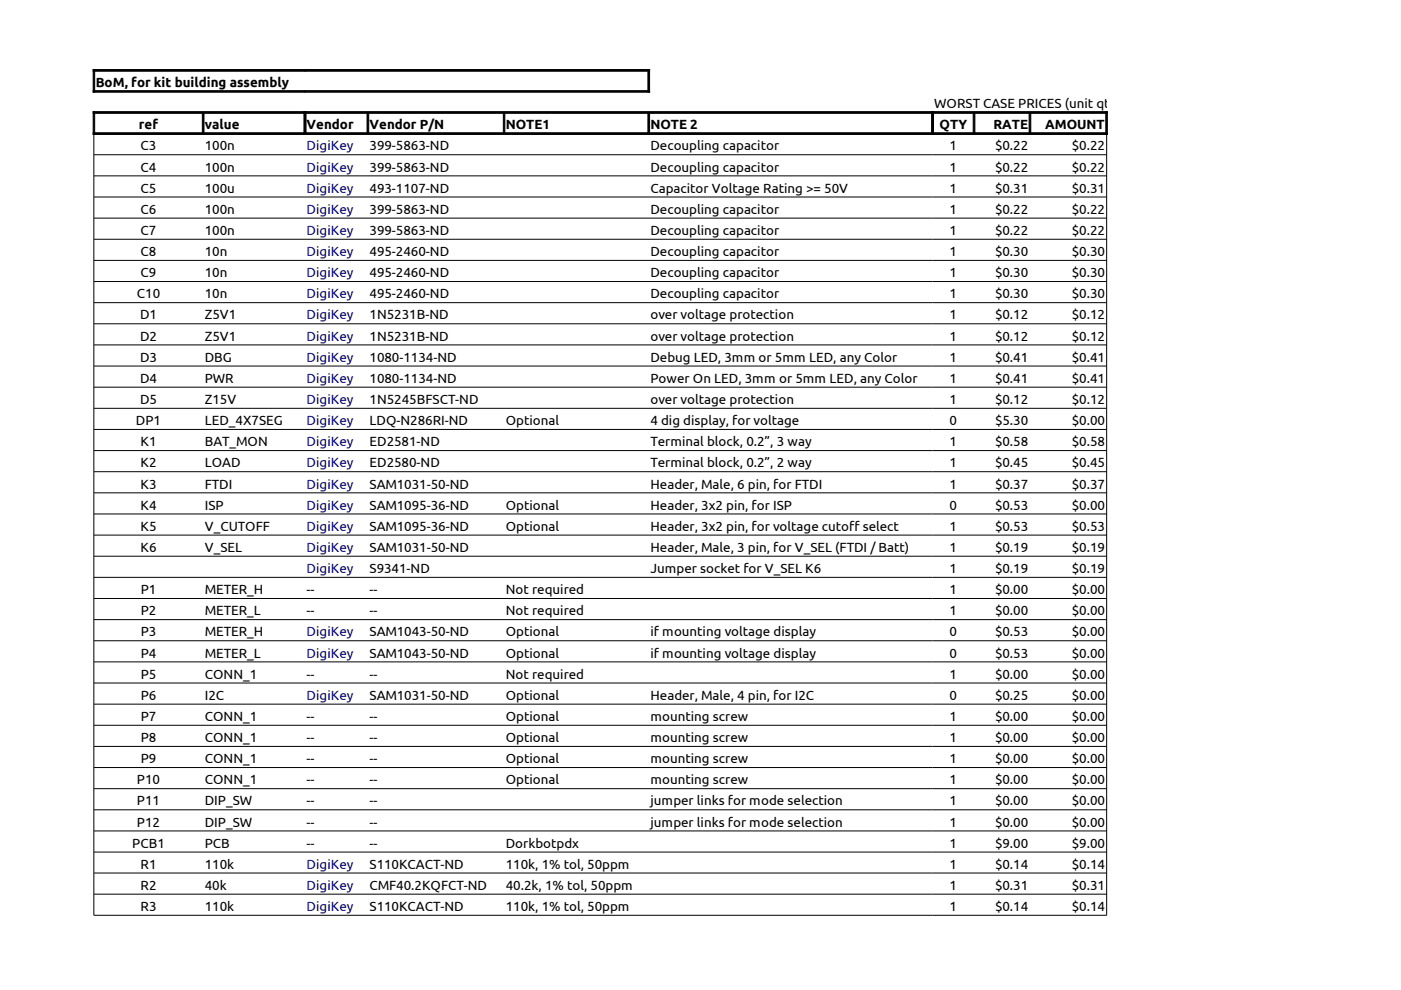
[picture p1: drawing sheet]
<svg xmlns="http://www.w3.org/2000/svg" width="297mm" height="210mm" viewBox="0 0 297 210" stroke-linecap="round" stroke-linejoin="round" font-family="sans-serif">
<defs><g id="words">
<g font-size="2.8">
<text x="20.3" y="18.4">BoM, for kit building assembly</text>
<text x="198.1" y="22.9">WORST CASE PRICES (unit qty. 1)</text>
<text x="29.5" y="27.3">ref</text>
<text x="43.4" y="27.3">value</text>
<text x="65" y="27.3">Vendor</text>
<text x="78.4" y="27.3">Vendor P/N</text>
<text x="107.2" y="27.3">NOTE1</text>
<text x="137.9" y="27.3">NOTE 2</text>
<text x="199.2" y="27.3">QTY</text>
<text x="210.6" y="27.3">RATE</text>
<text x="221.6" y="27.3">AMOUNT</text>
<text x="29.8" y="31.9">C3</text>
<text x="43.4" y="31.9">100n</text>
<text x="78.4" y="31.9">399-5863-ND</text>
<text x="137.9" y="31.9">Decoupling capacitor</text>
<text x="201.3" y="31.9">1</text>
<text x="211" y="31.9">$0.22</text>
<text x="227.2" y="31.9">$0.22</text>
<text x="29.8" y="36.4">C4</text>
<text x="29.8" y="40.9">C5</text>
<text x="43.4" y="36.4">100n</text>
<text x="43.4" y="40.9">100u</text>
<text x="78.4" y="36.4">399-5863-ND</text>
<text x="78.4" y="40.9">493-1107-ND</text>
<text x="137.9" y="36.4">Decoupling capacitor</text>
<text x="137.9" y="40.9">Capacitor Voltage Rating &gt;= 50V</text>
<text x="201.3" y="36.4">1</text>
<text x="201.3" y="40.9">1</text>
<text x="211" y="36.4">$0.22</text>
<text x="211" y="40.9">$0.31</text>
<text x="227.2" y="36.4">$0.22</text>
<text x="227.2" y="40.9">$0.31</text>
<text x="29.8" y="45.3">C6</text>
<text x="43.4" y="45.3">100n</text>
<text x="78.4" y="45.3">399-5863-ND</text>
<text x="137.9" y="45.3">Decoupling capacitor</text>
<text x="201.3" y="45.3">1</text>
<text x="211" y="45.3">$0.22</text>
<text x="227.2" y="45.3">$0.22</text>
<text x="29.8" y="49.8">C7</text>
<text x="43.4" y="49.8">100n</text>
<text x="78.4" y="49.8">399-5863-ND</text>
<text x="137.9" y="49.8">Decoupling capacitor</text>
<text x="201.3" y="49.8">1</text>
<text x="211" y="49.8">$0.22</text>
<text x="227.2" y="49.8">$0.22</text>
<text x="29.8" y="54.3">C8</text>
<text x="29.8" y="58.8">C9</text>
<text x="43.4" y="54.3">10n</text>
<text x="43.4" y="58.8">10n</text>
<text x="78.4" y="54.3">495-2460-ND</text>
<text x="78.4" y="58.8">495-2460-ND</text>
<text x="137.9" y="54.3">Decoupling capacitor</text>
<text x="137.9" y="58.8">Decoupling capacitor</text>
<text x="201.3" y="54.3">1</text>
<text x="201.3" y="58.8">1</text>
<text x="211" y="54.3">$0.30</text>
<text x="211" y="58.8">$0.30</text>
<text x="227.2" y="54.3">$0.30</text>
<text x="227.2" y="58.8">$0.30</text>
<text x="29" y="63.3">C10</text>
<text x="43.4" y="63.3">10n</text>
<text x="78.4" y="63.3">495-2460-ND</text>
<text x="137.9" y="63.3">Decoupling capacitor</text>
<text x="201.3" y="63.3">1</text>
<text x="211" y="63.3">$0.30</text>
<text x="227.2" y="63.3">$0.30</text>
<text x="29.7" y="67.7">D1</text>
<text x="43.4" y="67.7">Z5V1</text>
<text x="78.4" y="67.7">1N5231B-ND</text>
<text x="137.9" y="67.7">over voltage protection</text>
<text x="201.3" y="67.7">1</text>
<text x="211" y="67.7">$0.12</text>
<text x="227.2" y="67.7">$0.12</text>
<text x="29.7" y="72.2">D2</text>
<text x="29.7" y="76.7">D3</text>
<text x="43.4" y="72.2">Z5V1</text>
<text x="43.4" y="76.7">DBG</text>
<text x="78.4" y="72.2">1N5231B-ND</text>
<text x="78.4" y="76.7">1080-1134-ND</text>
<text x="137.9" y="72.2">over voltage protection</text>
<text x="137.9" y="76.7">Debug LED, 3mm or 5mm LED, any Color</text>
<text x="201.3" y="72.2">1</text>
<text x="201.3" y="76.7">1</text>
<text x="211" y="72.2">$0.12</text>
<text x="211" y="76.7">$0.41</text>
<text x="227.2" y="72.2">$0.12</text>
<text x="227.2" y="76.7">$0.41</text>
<text x="29.7" y="81.2">D4</text>
<text x="43.4" y="81.2">PWR</text>
<text x="78.4" y="81.2">1080-1134-ND</text>
<text x="137.9" y="81.2">Power On LED, 3mm or 5mm LED, any Color</text>
<text x="201.3" y="81.2">1</text>
<text x="211" y="81.2">$0.41</text>
<text x="227.2" y="81.2">$0.41</text>
<text x="29.7" y="85.7">D5</text>
<text x="43.4" y="85.7">Z15V</text>
<text x="78.4" y="85.7">1N5245BFSCT-ND</text>
<text x="137.9" y="85.7">over voltage protection</text>
<text x="201.3" y="85.7">1</text>
<text x="211" y="85.7">$0.12</text>
<text x="227.2" y="85.7">$0.12</text>
<text x="28.8" y="90.1">DP1</text>
<text x="29.8" y="94.6">K1</text>
<text x="43.4" y="90.1">LED_4X7SEG</text>
<text x="43.4" y="94.6">BAT_MON</text>
<text x="78.4" y="90.1">LDQ-N286RI-ND</text>
<text x="78.4" y="94.6">ED2581-ND</text>
<text x="107.2" y="90.1">Optional</text>
<text x="137.9" y="90.1">4 dig display, for voltage</text>
<text x="137.9" y="94.6">Terminal block, 0.2”, 3 way</text>
<text x="201.3" y="90.1">0</text>
<text x="201.3" y="94.6">1</text>
<text x="211" y="90.1">$5.30</text>
<text x="211" y="94.6">$0.58</text>
<text x="227.2" y="90.1">$0.00</text>
<text x="227.2" y="94.6">$0.58</text>
<text x="29.8" y="99.1">K2</text>
<text x="43.4" y="99.1">LOAD</text>
<text x="78.4" y="99.1">ED2580-ND</text>
<text x="137.9" y="99.1">Terminal block, 0.2”, 2 way</text>
<text x="201.3" y="99.1">1</text>
<text x="211" y="99.1">$0.45</text>
<text x="227.2" y="99.1">$0.45</text>
<text x="29.8" y="103.6">K3</text>
<text x="43.4" y="103.6">FTDI</text>
<text x="78.4" y="103.6">SAM1031-50-ND</text>
<text x="137.9" y="103.6">Header, Male, 6 pin, for FTDI</text>
<text x="201.3" y="103.6">1</text>
<text x="211" y="103.6">$0.37</text>
<text x="227.2" y="103.6">$0.37</text>
<text x="29.8" y="108.1">K4</text>
<text x="29.8" y="112.5">K5</text>
<text x="43.4" y="108.1">ISP</text>
<text x="43.4" y="112.5">V_CUTOFF</text>
<text x="78.4" y="108.1">SAM1095-36-ND</text>
<text x="78.4" y="112.5">SAM1095-36-ND</text>
<text x="107.2" y="108.1">Optional</text>
<text x="107.2" y="112.5">Optional</text>
<text x="137.9" y="108.1">Header, 3x2 pin, for ISP</text>
<text x="137.9" y="112.5">Header, 3x2 pin, for voltage cutoff select</text>
<text x="201.3" y="108.1">0</text>
<text x="201.3" y="112.5">1</text>
<text x="211" y="108.1">$0.53</text>
<text x="211" y="112.5">$0.53</text>
<text x="227.2" y="108.1">$0.00</text>
<text x="227.2" y="112.5">$0.53</text>
<text x="29.8" y="117">K6</text>
<text x="43.4" y="117">V_SEL</text>
<text x="78.4" y="117">SAM1031-50-ND</text>
<text x="137.9" y="117">Header, Male, 3 pin, for V_SEL (FTDI / Batt)</text>
<text x="201.3" y="117">1</text>
<text x="211" y="117">$0.19</text>
<text x="227.2" y="117">$0.19</text>
<text x="29.8" y="126">P1</text>
<text x="43.4" y="126">METER_H</text>
<text x="65" y="126">--</text>
<text x="78.4" y="121.5">S9341-ND</text>
<text x="78.4" y="126">--</text>
<text x="107.2" y="126">Not required</text>
<text x="137.9" y="121.5">Jumper socket for V_SEL K6</text>
<text x="201.3" y="121.5">1</text>
<text x="201.3" y="126">1</text>
<text x="211" y="121.5">$0.19</text>
<text x="211" y="126">$0.00</text>
<text x="227.2" y="121.5">$0.19</text>
<text x="227.2" y="126">$0.00</text>
<text x="29.8" y="130.5">P2</text>
<text x="43.4" y="130.5">METER_L</text>
<text x="65" y="130.5">--</text>
<text x="78.4" y="130.5">--</text>
<text x="107.2" y="130.5">Not required</text>
<text x="201.3" y="130.5">1</text>
<text x="211" y="130.5">$0.00</text>
<text x="227.2" y="130.5">$0.00</text>
<text x="29.8" y="134.9">P3</text>
<text x="43.4" y="134.9">METER_H</text>
<text x="78.4" y="134.9">SAM1043-50-ND</text>
<text x="107.2" y="134.9">Optional</text>
<text x="137.9" y="134.9">if mounting voltage display</text>
<text x="201.3" y="134.9">0</text>
<text x="211" y="134.9">$0.53</text>
<text x="227.2" y="134.9">$0.00</text>
<text x="29.8" y="139.4">P4</text>
<text x="29.8" y="143.9">P5</text>
<text x="43.4" y="139.4">METER_L</text>
<text x="43.4" y="143.9">CONN_1</text>
<text x="65" y="143.9">--</text>
<text x="78.4" y="139.4">SAM1043-50-ND</text>
<text x="78.4" y="143.9">--</text>
<text x="107.2" y="139.4">Optional</text>
<text x="107.2" y="143.9">Not required</text>
<text x="137.9" y="139.4">if mounting voltage display</text>
<text x="201.3" y="139.4">0</text>
<text x="201.3" y="143.9">1</text>
<text x="211" y="139.4">$0.53</text>
<text x="211" y="143.9">$0.00</text>
<text x="227.2" y="139.4">$0.00</text>
<text x="227.2" y="143.9">$0.00</text>
<text x="29.8" y="148.4">P6</text>
<text x="43.4" y="148.4">I2C</text>
<text x="78.4" y="148.4">SAM1031-50-ND</text>
<text x="107.2" y="148.4">Optional</text>
<text x="137.9" y="148.4">Header, Male, 4 pin, for I2C</text>
<text x="201.3" y="148.4">0</text>
<text x="211" y="148.4">$0.25</text>
<text x="227.2" y="148.4">$0.00</text>
<text x="29.8" y="152.9">P7</text>
<text x="43.4" y="152.9">CONN_1</text>
<text x="65" y="152.9">--</text>
<text x="78.4" y="152.9">--</text>
<text x="107.2" y="152.9">Optional</text>
<text x="137.9" y="152.9">mounting screw</text>
<text x="201.3" y="152.9">1</text>
<text x="211" y="152.9">$0.00</text>
<text x="227.2" y="152.9">$0.00</text>
<text x="29.8" y="157.3">P8</text>
<text x="29.8" y="161.8">P9</text>
<text x="43.4" y="157.3">CONN_1</text>
<text x="43.4" y="161.8">CONN_1</text>
<text x="65" y="157.3">--</text>
<text x="65" y="161.8">--</text>
<text x="78.4" y="157.3">--</text>
<text x="78.4" y="161.8">--</text>
<text x="107.2" y="157.3">Optional</text>
<text x="107.2" y="161.8">Optional</text>
<text x="137.9" y="157.3">mounting screw</text>
<text x="137.9" y="161.8">mounting screw</text>
<text x="201.3" y="157.3">1</text>
<text x="201.3" y="161.8">1</text>
<text x="211" y="157.3">$0.00</text>
<text x="211" y="161.8">$0.00</text>
<text x="227.2" y="157.3">$0.00</text>
<text x="227.2" y="161.8">$0.00</text>
<text x="29" y="166.3">P10</text>
<text x="43.4" y="166.3">CONN_1</text>
<text x="65" y="166.3">--</text>
<text x="78.4" y="166.3">--</text>
<text x="107.2" y="166.3">Optional</text>
<text x="137.9" y="166.3">mounting screw</text>
<text x="201.3" y="166.3">1</text>
<text x="211" y="166.3">$0.00</text>
<text x="227.2" y="166.3">$0.00</text>
<text x="29" y="170.8">P11</text>
<text x="43.4" y="170.8">DIP_SW</text>
<text x="65" y="170.8">--</text>
<text x="78.4" y="170.8">--</text>
<text x="137.9" y="170.8">jumper links for mode selection</text>
<text x="201.3" y="170.8">1</text>
<text x="211" y="170.8">$0.00</text>
<text x="227.2" y="170.8">$0.00</text>
<text x="28" y="179.7">PCB1</text>
<text x="29" y="175.3">P12</text>
<text x="43.4" y="175.3">DIP_SW</text>
<text x="43.4" y="179.7">PCB</text>
<text x="65" y="175.3">--</text>
<text x="65" y="179.7">--</text>
<text x="78.4" y="175.3">--</text>
<text x="78.4" y="179.7">--</text>
<text x="107.2" y="179.7">Dorkbotpdx</text>
<text x="137.9" y="175.3">jumper links for mode selection</text>
<text x="201.3" y="175.3">1</text>
<text x="201.3" y="179.7">1</text>
<text x="211" y="175.3">$0.00</text>
<text x="211" y="179.7">$9.00</text>
<text x="227.2" y="175.3">$0.00</text>
<text x="227.2" y="179.7">$9.00</text>
<text x="29.8" y="184.2">R1</text>
<text x="43.4" y="184.2">110k</text>
<text x="78.4" y="184.2">S110KCACT-ND</text>
<text x="107.2" y="184.2">110k, 1% tol, 50ppm</text>
<text x="201.3" y="184.2">1</text>
<text x="211" y="184.2">$0.14</text>
<text x="227.2" y="184.2">$0.14</text>
<text x="29.8" y="188.7">R2</text>
<text x="43.4" y="188.7">40k</text>
<text x="78.4" y="188.7">CMF40.2KQFCT-ND</text>
<text x="107.2" y="188.7">40.2k, 1% tol, 50ppm</text>
<text x="201.3" y="188.7">1</text>
<text x="211" y="188.7">$0.31</text>
<text x="227.2" y="188.7">$0.31</text>
<text x="29.8" y="193.2">R3</text>
<text x="43.4" y="193.2">110k</text>
<text x="78.4" y="193.2">S110KCACT-ND</text>
<text x="107.2" y="193.2">110k, 1% tol, 50ppm</text>
<text x="201.3" y="193.2">1</text>
<text x="211" y="193.2">$0.14</text>
<text x="227.2" y="193.2">$0.14</text>
</g>
<g font-size="2.8" fill="#000080">
<text x="65" y="31.9">DigiKey</text>
<text x="65" y="36.4">DigiKey</text>
<text x="65" y="40.9">DigiKey</text>
<text x="65" y="45.3">DigiKey</text>
<text x="65" y="49.8">DigiKey</text>
<text x="65" y="54.3">DigiKey</text>
<text x="65" y="58.8">DigiKey</text>
<text x="65" y="63.3">DigiKey</text>
<text x="65" y="67.7">DigiKey</text>
<text x="65" y="72.2">DigiKey</text>
<text x="65" y="76.7">DigiKey</text>
<text x="65" y="81.2">DigiKey</text>
<text x="65" y="85.7">DigiKey</text>
<text x="65" y="90.1">DigiKey</text>
<text x="65" y="94.6">DigiKey</text>
<text x="65" y="99.1">DigiKey</text>
<text x="65" y="103.6">DigiKey</text>
<text x="65" y="108.1">DigiKey</text>
<text x="65" y="112.5">DigiKey</text>
<text x="65" y="117">DigiKey</text>
<text x="65" y="121.5">DigiKey</text>
<text x="65" y="134.9">DigiKey</text>
<text x="65" y="139.4">DigiKey</text>
<text x="65" y="148.4">DigiKey</text>
<text x="65" y="184.2">DigiKey</text>
<text x="65" y="188.7">DigiKey</text>
<text x="65" y="193.2">DigiKey</text>
</g>
</g></defs>
<g fill="#000" stroke="#000" stroke-width=".21">
<path d="M19.8 14.7h44.9v.4h-44.9z" fill-rule="evenodd"/>
<path d="M19.8 19.2h44.9v.3h-44.9z" fill-rule="evenodd"/>
<path d="M19.8 14.7h.3v4.8h-.3z" fill-rule="evenodd"/>
<path d="M64.7 14.7h73v.4h-73z" fill-rule="evenodd"/>
<path d="M64.7 19.2h73v.3h-73z" fill-rule="evenodd"/>
<path d="M137.4 14.7h.3v4.8h-.3z" fill-rule="evenodd"/>
<path d="M19.8 23.7h45v.3h-45z" fill-rule="evenodd"/>
<path d="M19.8 28.2h45v.3h-45z" fill-rule="evenodd"/>
<path d="M19.8 23.7h.3v4.8h-.3z" fill-rule="evenodd"/>
<path d="M42.9 24h.4v4.2h-.4z" fill-rule="evenodd"/>
<path d="M64.5 23.7h133.4v.3h-133.4z" fill-rule="evenodd"/>
<path d="M64.5 28.2h133.4v.3h-133.4z" fill-rule="evenodd"/>
<path d="M64.5 23.7h.3v4.8h-.3z" fill-rule="evenodd"/>
<path d="M64.5 23.7h.3v4.8h-.3z" fill-rule="evenodd"/>
<path d="M77.8 24h.4v4.2h-.4z" fill-rule="evenodd"/>
<path d="M106.7 24h.3v4.2h-.3z" fill-rule="evenodd"/>
<path d="M137.4 24h.3v4.2h-.3z" fill-rule="evenodd"/>
<path d="M197.6 23.7h37.2v.3h-37.2z" fill-rule="evenodd"/>
<path d="M197.6 28.2h37.2v.3h-37.2z" fill-rule="evenodd"/>
<path d="M197.6 23.7h.3v4.8h-.3z" fill-rule="evenodd"/>
<path d="M197.6 23.7h.3v4.8h-.3z" fill-rule="evenodd"/>
<path d="M206.3 24h.4v4.2h-.4z" fill-rule="evenodd"/>
<path d="M218.2 24h.3v4.2h-.3z" fill-rule="evenodd"/>
<path d="M234.5 23.7h.3v4.8h-.3z" fill-rule="evenodd"/>
</g>
<g fill="none" stroke="#000" stroke-width=".21">
<path d="M19.9 28.5v165.6h214.7v-165.6M19.9 32.8h214.7M19.9 37.3h214.7M19.9 41.8h214.7M19.9 46.2h214.7M19.9 50.7h214.7M19.9 55.2h214.7M19.9 59.7h214.7M19.9 64.2h214.7M19.9 68.7h214.7M19.9 73.1h214.7M19.9 77.6h214.7"/>
<path d="M19.9 82.1h214.7M19.9 86.6h214.7M19.9 91.1h214.7M19.9 95.5h214.7M19.9 100h214.7M19.9 104.5h214.7M19.9 109h214.7M19.9 113.5h214.7M19.9 117.9h214.7M19.9 122.4h214.7M19.9 126.9h214.7M19.9 131.4h214.7"/>
<path d="M19.9 135.9h214.7M19.9 140.3h214.7M19.9 144.8h214.7M19.9 149.3h214.7M19.9 153.8h214.7M19.9 158.3h214.7M19.9 162.7h214.7M19.9 167.2h214.7M19.9 171.7h214.7M19.9 176.2h214.7M19.9 180.7h214.7M19.9 185.1h214.7"/>
<path d="M19.9 189.6h214.7"/>
</g>
<use href="#words"/>
</svg>
